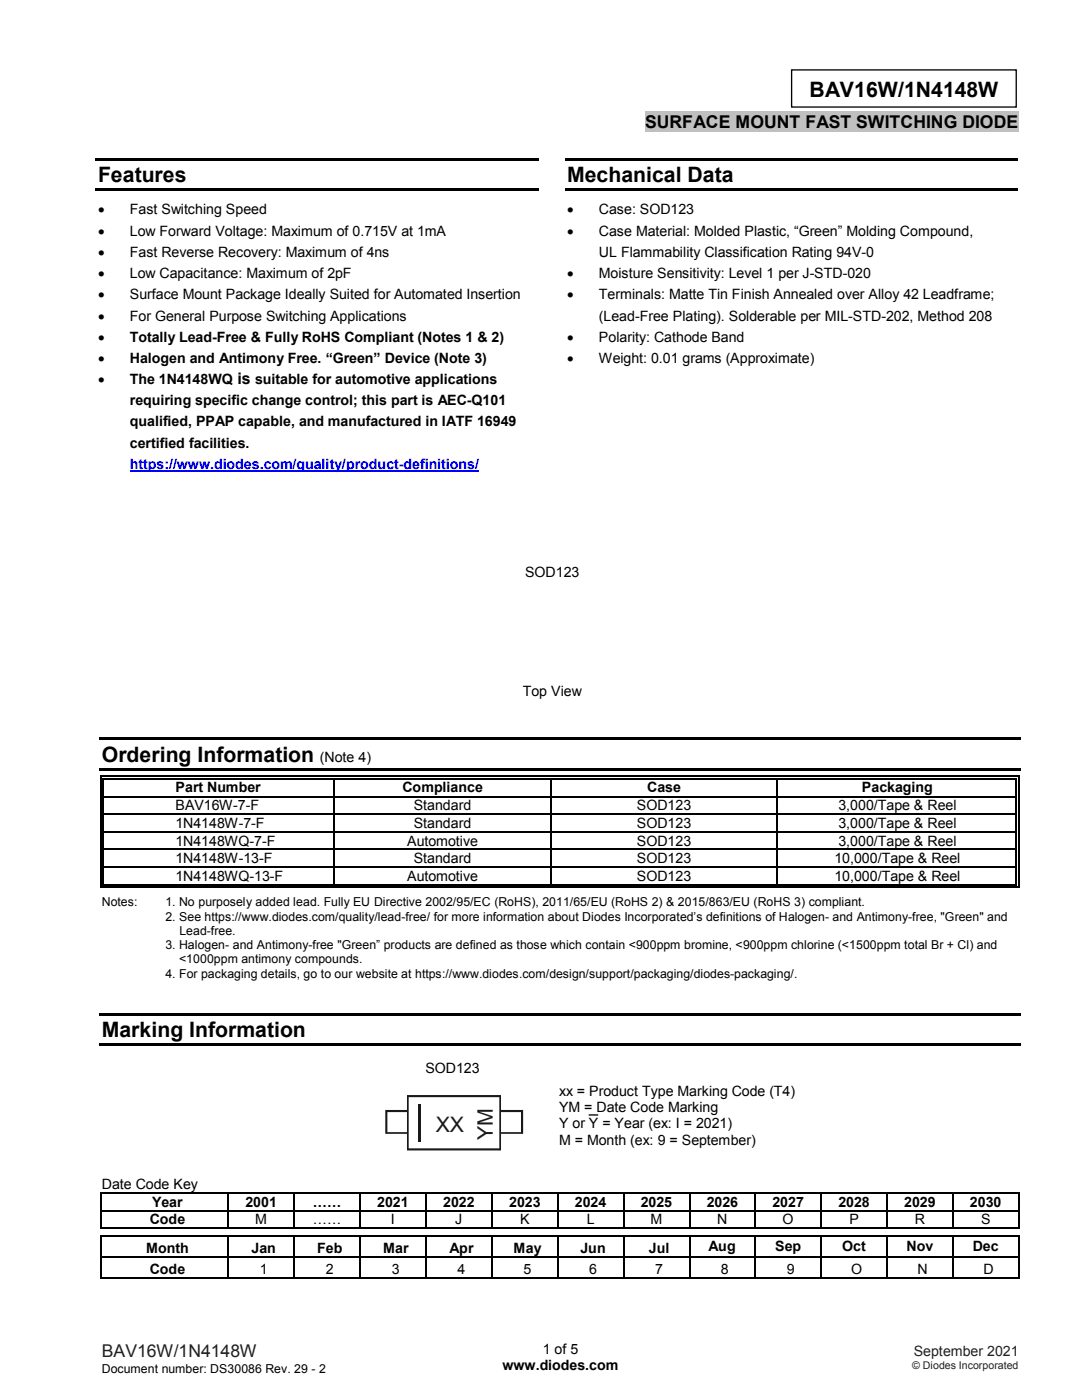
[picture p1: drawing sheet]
<svg xmlns="http://www.w3.org/2000/svg" width="216mm" height="279mm" viewBox="0 0 216 279" stroke-linecap="round" stroke-linejoin="round" font-family="sans-serif">
<defs><g id="words">
<text font-size="4.3" fill="#1f1a17" x="87" y="225.9">XX</text>
<g font-size="4.2">
<text x="161.5" y="19.3">BAV16W/1N4148W</text>
<text x="19.6" y="36.3">Features</text>
<text x="113.2" y="36.3">Mechanical Data</text>
<text x="20.3" y="152">Ordering Information</text>
<text x="20.3" y="207">Marking Information</text>
</g>
<text font-size="4.2" fill="#1f1a17" x="98.4" y="227.6" transform="rotate(-90 98.4 227.6)">YM</text>
<text font-size="3.5" x="128.7" y="25.5">SURFACE MOUNT FAST SWITCHING DIODE</text>
<text font-size="3.5" fill="#231f20" x="20.3" y="270.9">BAV16W/1N4148W</text>
<g font-size="2.8">
<text x="19.6" y="42.8">•</text>
<text x="19.6" y="47">•</text>
<text x="25.9" y="42.8">Fast Switching Speed</text>
<text x="25.9" y="47">Low Forward Voltage: Maximum of 0.715V at 1mA</text>
<text x="113.2" y="42.8">•</text>
<text x="113.2" y="47">•</text>
<text x="119.5" y="42.8">Case: SOD123</text>
<text x="119.5" y="47">Case Material: Molded Plastic, “Green” Molding Compound,</text>
<text x="19.6" y="51.3">•</text>
<text x="25.9" y="51.3">Fast Reverse Recovery: Maximum of 4ns</text>
<text x="119.5" y="51.3">UL Flammability Classification Rating 94V-0</text>
<text x="19.6" y="55.5">•</text>
<text x="19.6" y="59.7">•</text>
<text x="25.9" y="55.5">Low Capacitance: Maximum of 2pF</text>
<text x="25.9" y="59.7">Surface Mount Package Ideally Suited for Automated Insertion</text>
<text x="113.2" y="55.5">•</text>
<text x="113.2" y="59.7">•</text>
<text x="119.5" y="55.5">Moisture Sensitivity: Level 1 per J-STD-020</text>
<text x="119.5" y="59.7">Terminals: Matte Tin Finish Annealed over Alloy 42 Leadframe;</text>
<text x="19.6" y="64">•</text>
<text x="25.9" y="64">For General Purpose Switching Applications</text>
<text x="119.5" y="64">(Lead-Free Plating). Solderable per MIL-STD-202, Method 208</text>
<text x="19.6" y="68.2">•</text>
<text x="25.9" y="68.2">Totally Lead-Free &amp; Fully RoHS Compliant (Notes 1 &amp; 2)</text>
<text x="113.2" y="68.2">•</text>
<text x="119.5" y="68.2">Polarity: Cathode Band</text>
<text x="19.6" y="72.4">•</text>
<text x="19.6" y="76.5">•</text>
<text x="25.9" y="72.4">Halogen and Antimony Free. “Green” Device (Note 3)</text>
<text x="25.9" y="76.5">The 1N4148WQ is suitable for automotive applications</text>
<text x="113.2" y="72.4">•</text>
<text x="119.5" y="72.4">Weight: 0.01 grams (Approximate)</text>
<text x="25.9" y="80.9">requiring specific change control; this part is AEC-Q101</text>
<text x="25.9" y="85.1">qualified, PPAP capable, and manufactured in IATF 16949</text>
<text x="25.9" y="89.3">certified facilities.</text>
<text x="104.8" y="115.1">SOD123</text>
<text x="104.3" y="138.9">Top View</text>
<text x="63.8" y="152">(Note 4)</text>
<text x="35" y="161.7">BAV16W-7-F</text>
<text x="35.1" y="158.2">Part Number</text>
<text x="80.3" y="158.2">Compliance</text>
<text x="82.5" y="161.7">Standard</text>
<text x="127.1" y="161.7">SOD123</text>
<text x="129.2" y="158.2">Case</text>
<text x="167.3" y="161.7">3,000/Tape &amp; Reel</text>
<text x="172" y="158.2">Packaging</text>
<text x="35" y="165.2">1N4148W-7-F</text>
<text x="82.5" y="165.2">Standard</text>
<text x="127.1" y="165.2">SOD123</text>
<text x="167.3" y="165.2">3,000/Tape &amp; Reel</text>
<text x="35" y="168.7">1N4148WQ-7-F</text>
<text x="35" y="172.3">1N4148W-13-F</text>
<text x="81.2" y="168.7">Automotive</text>
<text x="82.5" y="172.3">Standard</text>
<text x="127.1" y="168.7">SOD123</text>
<text x="127.1" y="172.3">SOD123</text>
<text x="166.5" y="172.3">10,000/Tape &amp; Reel</text>
<text x="167.3" y="168.7">3,000/Tape &amp; Reel</text>
<text x="35" y="175.8">1N4148WQ-13-F</text>
<text x="81.2" y="175.8">Automotive</text>
<text x="127.1" y="175.8">SOD123</text>
<text x="166.5" y="175.8">10,000/Tape &amp; Reel</text>
<text x="84.9" y="214.1">SOD123</text>
<text x="111.5" y="218.7">xx = Product Type Marking Code (T4)</text>
<text x="111.5" y="221.9">YM = Date Code Marking</text>
<text x="111.5" y="225.2">Y or Y = Year (ex: I = 2021)</text>
<text x="111.5" y="228.4">M = Month (ex: 9 = September)</text>
<text x="20.3" y="237.3">Date Code Key</text>
<text x="29.9" y="244.3">Code</text>
<text x="30.4" y="240.8">Year</text>
<text x="49" y="240.8">2001</text>
<text x="50.9" y="244.3">M</text>
<text x="62.4" y="240.8">……</text>
<text x="62.4" y="244.3">……</text>
<text x="75.3" y="240.8">2021</text>
<text x="78" y="244.3">I</text>
<text x="88.4" y="240.8">2022</text>
<text x="90.8" y="244.3">J</text>
<text x="101.6" y="240.8">2023</text>
<text x="103.8" y="244.3">K</text>
<text x="114.7" y="240.8">2024</text>
<text x="117.1" y="244.3">L</text>
<text x="127.8" y="240.8">2025</text>
<text x="129.8" y="244.3">M</text>
<text x="141" y="240.8">2026</text>
<text x="143.1" y="244.3">N</text>
<text x="154.1" y="240.8">2027</text>
<text x="156.2" y="244.3">O</text>
<text x="167.3" y="240.8">2028</text>
<text x="169.5" y="244.3">P</text>
<text x="180.4" y="240.8">2029</text>
<text x="182.5" y="244.3">R</text>
<text x="193.5" y="240.8">2030</text>
<text x="195.7" y="244.3">S</text>
<text x="29.2" y="250">Month</text>
<text x="50.2" y="250">Jan</text>
<text x="63.3" y="250">Feb</text>
<text x="76.5" y="250">Mar</text>
<text x="89.7" y="250">Apr</text>
<text x="102.5" y="250">May</text>
<text x="115.8" y="250">Jun</text>
<text x="129.5" y="250">Jul</text>
<text x="141.4" y="249.6">Aug</text>
<text x="154.7" y="249.6">Sep</text>
<text x="168.1" y="249.6">Oct</text>
<text x="180.9" y="249.6">Nov</text>
<text x="194.1" y="249.6">Dec</text>
<text x="29.9" y="254.2">Code</text>
<text x="51.9" y="254.3">1</text>
<text x="65" y="254.3">2</text>
<text x="78.2" y="254.3">3</text>
<text x="91.3" y="254.3">4</text>
<text x="104.4" y="254.3">5</text>
<text x="117.6" y="254.3">6</text>
<text x="130.7" y="254.3">7</text>
<text x="143.8" y="254.3">8</text>
<text x="157" y="254.3">9</text>
<text x="169.8" y="254.3">O</text>
<text x="183.1" y="254.3">N</text>
<text x="196.2" y="254.3">D</text>
<text x="100.3" y="273.4">www.diodes.com</text>
<text x="108.3" y="270.2">1 of 5</text>
</g>
<text font-size="2.8" fill="#00f" x="25.9" y="93.6">https://www.diodes.com/quality/product-definitions/</text>
<text font-size="2.8" fill="#231f20" x="182.3" y="270.6">September 2021</text>
<g font-size="2.5">
<text x="20.3" y="180.9">Notes:</text>
<text x="33" y="180.9">1. No purposely added lead. Fully EU Directive 2002/95/EC (RoHS), 2011/65/EU (RoHS 2) &amp; 2015/863/EU (RoHS 3) compliant.</text>
<text x="33" y="183.7">2. See https://www.diodes.com/quality/lead-free/ for more information about Diodes Incorporated’s definitions of Halogen- and Antimony-free, &quot;Green&quot; and</text>
<text x="33" y="189.4">3. Halogen- and Antimony-free &quot;Green” products are defined as those which contain &lt;900ppm bromine, &lt;900ppm chlorine (&lt;1500ppm total Br + Cl) and</text>
<text x="35.8" y="186.6">Lead-free.</text>
<text x="33" y="195.1">4. For packaging details, go to our website at https://www.diodes.com/design/support/packaging/diodes-packaging/.</text>
<text x="35.7" y="192.3">&lt;1000ppm antimony compounds.</text>
<text x="20.3" y="274">Document number: DS30086 Rev. 29 - 2</text>
</g>
<text font-size="2.1" fill="#231f20" x="182" y="273.2">© Diodes Incorporated</text>
</g></defs>
<path d="M158 14h44.8v7.4h-44.8z" fill-rule="evenodd" fill="#fff" stroke="#000" stroke-width=".26"/>
<path d="M128.7 22.3h74.5v4.1h-74.5z" fill-rule="evenodd" fill="#c0c0c0"/>
<g fill="#000">
<path d="M19 31.5h88.6v.5h-88.6zM19 37.6h88.6v.5h-88.6zM19.9 154.8h.3v.8h-.3zM19.9 154.8h.8v.3h-.8zM19.9 158.9h.3v.2h-.3zM20.4 155.3h.3v.3h-.3zM20.4 158.9h.3v.2h-.3zM66.5 155.6h.3zM66.5 154.8h.8v.3h-.8zM66.5 155.3h.8v.3h-.8zM66.5 158.9h.3v.2h-.3zM109.8 155.6h.2z"/>
<path d="M109.8 154.8h.7v.3h-.7zM109.8 155.3h.7v.3h-.7zM109.8 158.9h.2v.2h-.2zM155 155.6h.2zM155 154.8h.7v.3h-.7zM155 155.3h.7v.3h-.7zM155 158.9h.2v.2h-.2zM202.6 154.8h.8v.3h-.8zM202.6 155.3h.3v.3h-.3zM202.6 158.9h.3v.2h-.3zM203.1 154.8h.3v.8h-.3zM203.1 158.9h.3v.2h-.3z"/>
<path d="M19.9 162.4h.3v.2h-.3zM19.9 165.9h.3v.3h-.3zM19.9 169.4h.3v.2h-.3zM19.9 172.9h.3v.2h-.3zM19.9 176.4h.3v.8h-.3zM19.9 177h.8v.2h-.8zM20.4 162.4h.3v.2h-.3zM20.4 165.9h.3v.3h-.3zM20.4 169.4h.3v.2h-.3zM20.4 172.9h.3v.2h-.3zM20.4 176.4h.3v.3h-.3zM66.5 162.4h.3v.2h-.3z"/>
<path d="M66.5 165.9h.3v.3h-.3zM66.5 169.4h.3v.2h-.3zM66.5 172.9h.3v.2h-.3zM66.5 176.4h.8v.3h-.8zM66.5 177h.8v.2h-.8zM109.8 162.4h.2v.2h-.2zM109.8 165.9h.2v.3h-.2zM109.8 169.4h.2v.2h-.2zM109.8 172.9h.2v.2h-.2zM109.8 176.4h.7v.3h-.7zM109.8 177h.7v.2h-.7zM155 162.4h.2v.2h-.2z"/>
<path d="M155 165.9h.2v.3h-.2zM155 169.4h.2v.2h-.2zM155 172.9h.2v.2h-.2zM155 176.4h.7v.3h-.7zM155 177h.7v.2h-.7zM202.6 162.4h.3v.2h-.3zM202.6 165.9h.3v.3h-.3zM202.6 169.4h.3v.2h-.3zM202.6 172.9h.3v.2h-.3zM202.6 177h.8v.2h-.8zM202.6 176.4h.3v.3h-.3zM203.1 162.4h.3v.2h-.3z"/>
<path d="M203.1 165.9h.3v.3h-.3zM203.1 169.4h.3v.2h-.3zM203.1 172.9h.3v.2h-.3zM203.1 176.4h.3v.8h-.3zM20.1 238h.3v.3h-.3zM45.4 238h.2v.3h-.2zM58.5 238h.3v.3h-.3zM71.7 238h.3v.3h-.3zM84.9 238h.2v.3h-.2zM98 238h.3v.3h-.3zM111.2 238h.2v.3h-.2zM124.3 238h.3v.3h-.3z"/>
<path d="M137.5 238h.2v.3h-.2zM150.6 238h.2v.3h-.2zM163.7 238h.3v.3h-.3zM176.9 238h.2v.3h-.2zM190 238h.3v.3h-.3zM203.2 238h.2v.3h-.2zM20.1 241.5h.3v.3h-.3zM20.1 245h.3v.3h-.3zM20.1 246.5h.3v.3h-.3zM20.1 250.7h.3v.3h-.3zM20.1 254.9h.3v.3h-.3zM45.4 241.5h.2v.3h-.2z"/>
<path d="M45.4 245h.2v.3h-.2zM45.4 246.5h.2v.3h-.2zM45.4 250.7h.2v.3h-.2zM45.4 254.9h.2v.3h-.2zM58.5 241.5h.3v.3h-.3zM58.5 245h.3v.3h-.3zM58.5 246.5h.3v.3h-.3zM58.5 250.7h.3v.3h-.3zM58.5 254.9h.3v.3h-.3zM71.7 241.5h.3v.3h-.3zM71.7 245h.3v.3h-.3zM71.7 246.5h.3v.3h-.3z"/>
<path d="M71.7 250.7h.3v.3h-.3zM71.7 254.9h.3v.3h-.3zM84.9 241.5h.2v.3h-.2zM84.9 245h.2v.3h-.2zM84.9 246.5h.2v.3h-.2zM84.9 250.7h.2v.3h-.2zM84.9 254.9h.2v.3h-.2zM98 241.5h.3v.3h-.3zM98 245h.3v.3h-.3zM98 246.5h.3v.3h-.3zM98 250.7h.3v.3h-.3zM98 254.9h.3v.3h-.3z"/>
<path d="M111.2 241.5h.2v.3h-.2zM111.2 245h.2v.3h-.2zM111.2 246.5h.2v.3h-.2zM111.2 250.7h.2v.3h-.2zM111.2 254.9h.2v.3h-.2zM124.3 246.5h.2v.3h-.2zM124.3 250.7h.2v.3h-.2zM124.3 254.9h.2v.3h-.2zM124.3 241.5h.3v.3h-.3zM124.3 245h.3v.3h-.3zM137.5 241.5h.2v.3h-.2zM137.5 245h.2v.3h-.2z"/>
<path d="M137.5 246.5h.2v.3h-.2zM137.5 250.7h.2v.3h-.2zM137.5 254.9h.2v.3h-.2zM150.6 241.5h.2v.3h-.2zM150.6 245h.2v.3h-.2zM150.6 246.5h.2v.3h-.2zM150.6 250.7h.2v.3h-.2zM150.6 254.9h.2v.3h-.2zM163.7 246.5h.3v.3h-.3zM163.7 250.7h.3v.3h-.3zM163.7 254.9h.3v.3h-.3zM163.7 241.5h.3v.3h-.3z"/>
<path d="M163.7 245h.3v.3h-.3zM176.9 241.5h.2v.3h-.2zM176.9 245h.2v.3h-.2zM176.9 246.5h.2v.3h-.2zM176.9 250.7h.2v.3h-.2zM176.9 254.9h.2v.3h-.2zM190 246.5h.2v.3h-.2zM190 250.7h.2v.3h-.2zM190 254.9h.2v.3h-.2zM190 241.5h.3v.3h-.3zM190 245h.3v.3h-.3zM203.2 241.5h.2v.3h-.2z"/>
<path d="M203.2 245h.2v.3h-.2zM203.2 246.5h.2v.3h-.2zM203.2 250.7h.2v.3h-.2zM203.2 254.9h.2v.3h-.2z"/>
</g>
<path d="M25.9 94h69.6" fill="none" stroke="#00f" stroke-width=".3"/>
<g fill="#000">
<path d="M112.6 31.5h90.4v.5h-90.4z" fill-rule="evenodd"/>
<path d="M112.6 37.6h90.4v.5h-90.4z" fill-rule="evenodd"/>
<path d="M19.8 147.2h183.9v.5h-183.9z" fill-rule="evenodd"/>
<path d="M19.8 153.2h183.9v.6h-183.9z" fill-rule="evenodd"/>
<path d="M19.8 202.1h183.9v.5h-183.9z" fill-rule="evenodd"/>
<path d="M19.8 208.3h183.9v.5h-183.9z" fill-rule="evenodd"/>
</g>
<g fill="none" stroke="#000" stroke-width=".25">
<path d="M20.1 155.6v3.3M20.1 159.1v3.3M20.6 155.6v3.3M20.6 159.1v3.3M20.7 154.9h45.8M20.7 155.4h45.8M20.7 159h45.8M66.7 155.6v3.3M66.7 159.1v3.3M66.8 159h43M67.3 154.9h42.5M67.3 155.4h42.5"/>
<path d="M109.9 155.6v3.3M109.9 159.1v3.3M110 159h45M110.5 154.9h44.5M110.5 155.4h44.5M155.1 155.6v3.3M155.1 159.1v3.3M155.2 159h47.4M155.7 154.9h46.9M155.7 155.4h46.9M202.7 155.6v3.3M202.7 159.1v3.3"/>
<path d="M203.2 155.6v3.3M203.2 159.1v3.3M20.1 162.6v3.3M20.1 166.2v3.2M20.1 169.6v3.3M20.1 173.1v3.3M20.6 162.6v3.3M20.6 166.2v3.2M20.6 169.6v3.3M20.6 173.1v3.3M20.7 162.5h45.8M20.7 166h45.8"/>
<path d="M20.7 169.5h45.8M20.7 173h45.8M20.7 177.1h45.8M20.7 176.6h45.8M66.7 162.6v3.3M66.7 166.2v3.2M66.7 169.6v3.3M66.7 173.1v3.3M66.8 162.5h43M66.8 166h43M66.8 169.5h43M66.8 173h43"/>
<path d="M67.3 177.1h42.5M67.3 176.6h42.5M109.9 162.6v3.3M109.9 166.2v3.2M109.9 169.6v3.3M109.9 173.1v3.3M110 162.5h45M110 166h45M110 169.5h45M110 173h45M110.5 177.1h44.5M110.5 176.6h44.5"/>
<path d="M155.1 162.6v3.3M155.1 166.2v3.2M155.1 169.6v3.3M155.1 173.1v3.3M155.2 162.5h47.4M155.2 166h47.4M155.2 169.5h47.4M155.2 173h47.4M155.7 177.1h46.9M155.7 176.6h46.9M202.7 162.6v3.3M202.7 166.2v3.2"/>
<path d="M202.7 169.6v3.3M202.7 173.1v3.3M203.2 162.6v3.3M203.2 166.2v3.2M203.2 169.6v3.3M203.2 173.1v3.3M20.2 238.3v3.2M20.4 238.1h25M45.5 238.3v3.2M45.6 238.1h12.9M58.7 238.3v3.2M58.8 238.1h12.9"/>
<path d="M71.8 238.3v3.2M72 238.1h12.9M85 238.3v3.2M85.1 238.1h12.9M98.1 238.3v3.2M98.3 238.1h12.9M111.3 238.3v3.2M111.4 238.1h12.9M124.5 238.3v3.2M124.6 238.1h12.9M137.6 238.3v3.2M137.7 238.1h12.9"/>
<path d="M150.7 238.3v3.2M150.8 238.1h12.9M163.9 238.3v3.2M164 238.1h12.9M177 238.3v3.2M177.1 238.1h12.9M190.2 238.3v3.2M190.3 238.1h12.9M203.3 238.3v3.2M20.2 241.8v3.2M20.2 246.8v3.9M20.2 251v3.9"/>
<path d="M20.4 241.6h25M20.4 245.2h25M20.4 246.6h25M20.4 250.8h25M20.4 255.1h25M45.5 241.8v3.2M45.5 246.8v3.9M45.5 251v3.9M45.6 241.6h12.9M45.6 245.2h12.9M45.6 246.6h12.9M45.6 250.8h12.9"/>
<path d="M45.6 255.1h12.9M58.7 241.8v3.2M58.7 246.8v3.9M58.7 251v3.9M58.8 241.6h12.9M58.8 245.2h12.9M58.8 246.6h12.9M58.8 250.8h12.9M58.8 255.1h12.9M71.8 241.8v3.2M71.8 246.8v3.9M71.8 251v3.9"/>
<path d="M72 241.6h12.9M72 245.2h12.9M72 246.6h12.9M72 250.8h12.9M72 255.1h12.9M85 241.8v3.2M85 246.8v3.9M85 251v3.9M85.1 241.6h12.9M85.1 245.2h12.9M85.1 246.6h12.9M85.1 250.8h12.9"/>
<path d="M85.1 255.1h12.9M98.1 241.8v3.2M98.1 246.8v3.9M98.1 251v3.9M98.3 241.6h12.9M98.3 245.2h12.9M98.3 246.6h12.9M98.3 250.8h12.9M98.3 255.1h12.9M111.3 241.8v3.2M111.3 246.8v3.9M111.3 251v3.9"/>
<path d="M111.4 241.6h12.9M111.4 245.2h12.9M111.4 246.6h12.9M111.4 250.8h12.9M111.4 255.1h12.9M124.4 246.8v3.9M124.4 251v3.9M124.5 241.8v3.2M124.5 246.6h13M124.5 250.8h13M124.5 255.1h13M124.6 241.6h12.9"/>
<path d="M124.6 245.2h12.9M137.6 241.8v3.2M137.6 246.8v3.9M137.6 251v3.9M137.7 241.6h12.9M137.7 245.2h12.9M137.7 246.6h12.9M137.7 250.8h12.9M137.7 255.1h12.9M150.7 241.8v3.2M150.7 246.8v3.9M150.7 251v3.9"/>
<path d="M150.8 241.6h12.9M150.8 245.2h12.9M150.8 246.6h12.9M150.8 250.8h12.9M150.8 255.1h12.9M163.8 246.8v3.9M163.8 251v3.9M163.9 241.8v3.2M164 246.6h12.9M164 250.8h12.9M164 255.1h12.9M164 241.6h12.9"/>
<path d="M164 245.2h12.9M177 241.8v3.2M177 246.8v3.9M177 251v3.9M177.1 241.6h12.9M177.1 245.2h12.9M177.1 246.6h12.9M177.1 250.8h12.9M177.1 255.1h12.9M190.1 246.8v3.9M190.1 251v3.9M190.2 241.8v3.2"/>
<path d="M190.2 246.6h13M190.2 250.8h13M190.2 255.1h13M190.3 241.6h12.9M190.3 245.2h12.9M203.3 241.8v3.2M203.3 246.8v3.9M203.3 251v3.9"/>
</g>
<path d="M81.4 218.8h18.4v10.5h-18.4z" fill="#fff"/>
<g fill="#1f1a17">
<path d="M99.8 221.5h4.6v4.8h-.3v-.2v.2h-4.3v-.4h4.2v-4h-4.2z"/>
<path d="M76.9 221.5h.2v.3v-.3h4.3v.4h-4.1v4h4.1v.4h-4.5z"/>
<path d="M83.5 220.3h.6v7.6h-.6z"/>
<path d="M81.2 218.5h.2v.3v-.3h18.4v.3h.2v10.5h-.2h.2v.3h-18.8v-.3h.2h-.2zM81.5 219v10.2h18.1v-10.2zM99.8 218.5h.2v.3h-.2z"/>
</g>
<path d="M117.5 222.5h1.8" fill="none" stroke="#000" stroke-width=".26"/>
<use href="#words"/>
</svg>
